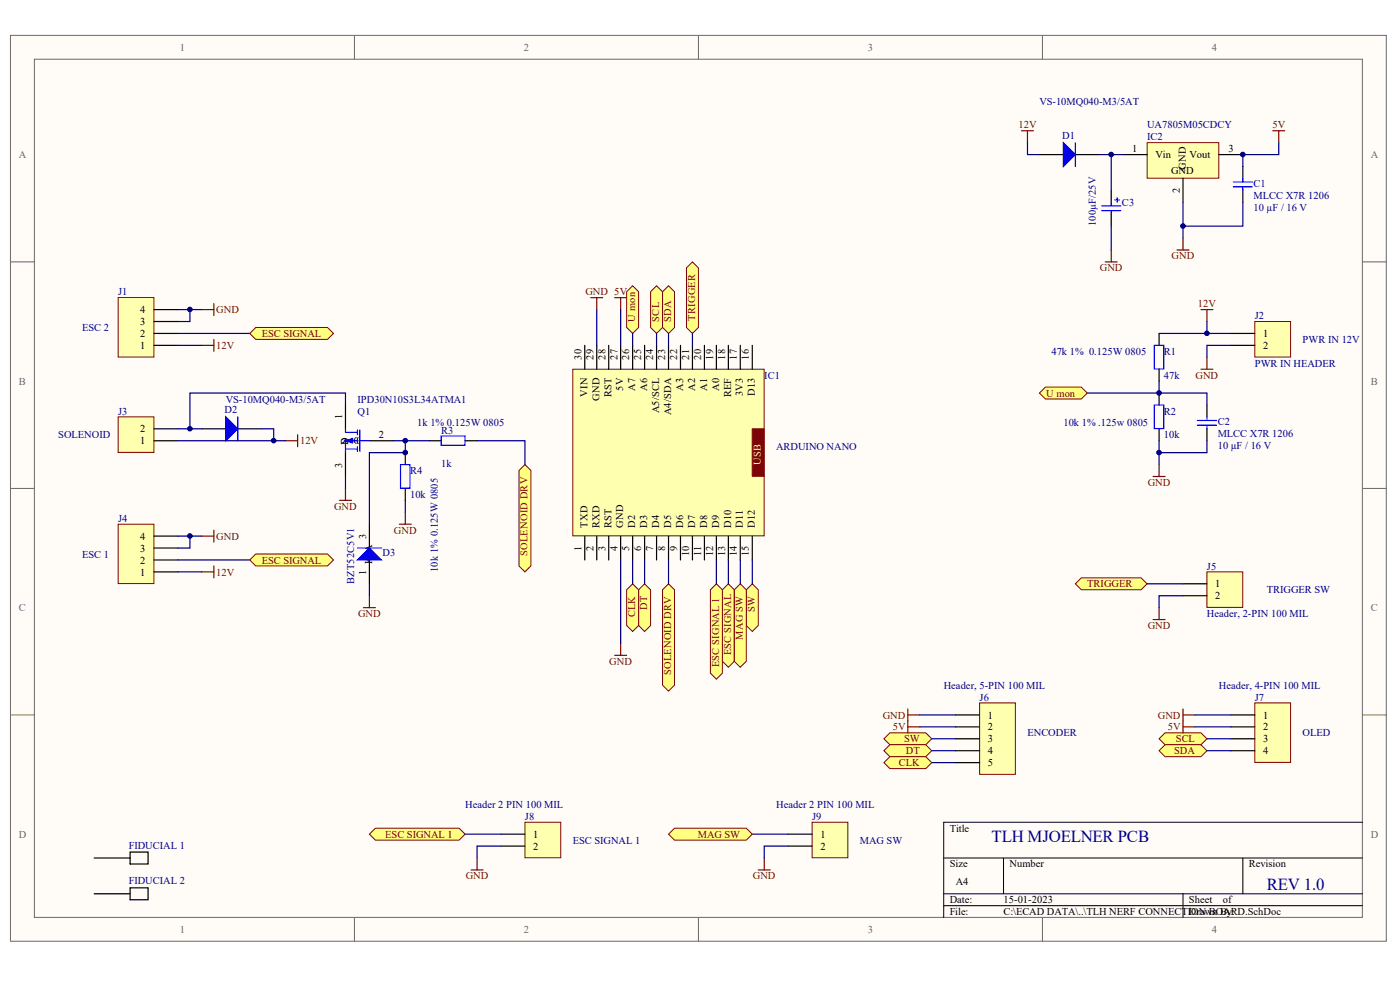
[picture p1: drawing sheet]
<svg xmlns="http://www.w3.org/2000/svg" width="288mm" height="202mm" viewBox="0 0 288 202" stroke-linecap="round" stroke-linejoin="round" font-family="sans-serif">
<defs><g id="words">
<g font-size="3.5" fill="#000080">
<text x="203.9" y="173">TLH MJOELNER PCB</text>
<text x="260.5" y="182.8">REV 1.0</text>
</g>
<g font-size="2.2" fill="#696969">
<text x="37" y="10.4">1</text>
<text x="107.7" y="10.4">2</text>
<text x="178.4" y="10.4">3</text>
<text x="249.2" y="10.4">4</text>
<text x="3.8" y="32.5">A</text>
<text x="281.9" y="32.5">A</text>
<text x="3.9" y="79">B</text>
<text x="281.9" y="79">B</text>
<text x="3.9" y="125.5">C</text>
<text x="281.9" y="125.5">C</text>
<text x="3.8" y="172.1">D</text>
<text x="281.9" y="172.1">D</text>
<text x="37" y="191.7">1</text>
<text x="107.7" y="191.7">2</text>
<text x="178.4" y="191.7">3</text>
<text x="249.2" y="191.7">4</text>
</g>
<g font-size="2.2" fill="#000080">
<text x="213.7" y="21.5">VS-10MQ040-M3/5AT</text>
<text x="218.4" y="28.6">D1</text>
<text x="235.9" y="28.8">IC2</text>
<text x="235.9" y="26.4">UA7805M05CDCY</text>
<text x="257.8" y="38.4">C1</text>
<text x="257.8" y="40.8">MLCC X7R 1206</text>
<text x="230.7" y="42.3">C3</text>
<text x="257.8" y="43.3">10 µF / 16 V</text>
<text x="24.3" y="60.7">J1</text>
<text x="258" y="65.6">J2</text>
<text x="16.9" y="68">ESC 2</text>
<text x="267.9" y="70.5">PWR IN 12V</text>
<text x="157.1" y="77.8">IC1</text>
<text x="216.2" y="72.9">47k 1% 0.125W 0805</text>
<text x="239.3" y="77.8">47k</text>
<text x="239.3" y="72.9">R1</text>
<text x="258" y="75.4">PWR IN HEADER</text>
<text x="46.4" y="82.7">VS-10MQ040-M3/5AT</text>
<text x="73.5" y="82.7">IPD30N10S3L34ATMA1</text>
<text x="24.3" y="85.2">J3</text>
<text x="46.2" y="84.9">D2</text>
<text x="73.5" y="85.2">Q1</text>
<text x="85.8" y="87.6">1k 1% 0.125W 0805</text>
<text x="90.7" y="89.1">R3</text>
<text x="218.6" y="87.6">10k 1% .125w 0805</text>
<text x="239.3" y="85.2">R2</text>
<text x="250.4" y="87.4">C2</text>
<text x="250.4" y="89.8">MLCC X7R 1206</text>
<text x="12" y="90.1">SOLENOID</text>
<text x="90.7" y="95.9">1k</text>
<text x="159.6" y="92.5">ARDUINO NANO</text>
<text x="239.3" y="90.1">10k</text>
<text x="250.4" y="92.3">10 µF / 16 V</text>
<text x="84.3" y="97.4">R4</text>
<text x="24.3" y="107.2">J4</text>
<text x="84.3" y="102.3">10k</text>
<text x="16.9" y="114.6">ESC 1</text>
<text x="78.7" y="114.3">D3</text>
<text x="248.2" y="117">J5</text>
<text x="260.5" y="121.9">TRIGGER SW</text>
<text x="248.2" y="126.8">Header, 2-PIN 100 MIL</text>
<text x="194" y="141.5">Header, 5-PIN 100 MIL</text>
<text x="201.4" y="143.9">J6</text>
<text x="250.6" y="141.5">Header, 4-PIN 100 MIL</text>
<text x="258" y="143.9">J7</text>
<text x="211.3" y="151.3">ENCODER</text>
<text x="267.9" y="151.3">OLED</text>
<text x="95.6" y="166">Header 2 PIN 100 MIL</text>
<text x="159.6" y="166">Header 2 PIN 100 MIL</text>
<text x="107.9" y="168.4">J8</text>
<text x="117.8" y="173.3">ESC SIGNAL 1</text>
<text x="167" y="168.4">J9</text>
<text x="176.8" y="173.3">MAG SW</text>
<text x="26.5" y="174.3">FIDUCIAL 1</text>
<text x="26.5" y="181.7">FIDUCIAL 2</text>
</g>
<g font-size="2.2" fill="#800000">
<text x="209.4" y="26.4">12V</text>
<text x="261.6" y="26.4">5V</text>
<text x="240.9" y="53.3">GND</text>
<text x="226.2" y="55.7">GND</text>
<text x="44.5" y="64.3">GND</text>
<text x="120.4" y="60.7">GND 5V</text>
<text x="246.3" y="63.1">12V</text>
<text x="44.5" y="71.7">12V</text>
<text x="53.8" y="69.2">ESC SIGNAL</text>
<text x="245.8" y="77.8">GND</text>
<text x="215.1" y="81.5">U mon</text>
<text x="61.7" y="91.3">12V</text>
<text x="236" y="99.8">GND</text>
<text x="68.7" y="104.7">GND</text>
<text x="44.5" y="110.9">GND</text>
<text x="81" y="109.6">GND</text>
<text x="44.5" y="118.2">12V</text>
<text x="53.8" y="115.8">ESC SIGNAL</text>
<text x="223.6" y="120.7">TRIGGER</text>
<text x="73.6" y="126.7">GND</text>
<text x="236" y="129.2">GND</text>
<text x="125.3" y="136.5">GND</text>
<text x="181.5" y="147.6">GND</text>
<text x="238.1" y="147.6">GND</text>
<text x="183.6" y="150.1">5V</text>
<text x="185.9" y="152.5">SW</text>
<text x="186.2" y="155">DT</text>
<text x="240.2" y="150.1">5V</text>
<text x="241.5" y="155">SDA</text>
<text x="241.8" y="152.5">SCL</text>
<text x="184.8" y="157.4">CLK</text>
<text x="79.2" y="172.1">ESC SIGNAL 1</text>
<text x="143.5" y="172.1">MAG SW</text>
<text x="95.8" y="180.6">GND</text>
<text x="154.8" y="180.6">GND</text>
</g>
<g font-size="2.2">
<text x="232.8" y="31.3">1</text>
<text x="237.6" y="32.5">Vin</text>
<text x="240.8" y="35.7">GND</text>
<text x="244.6" y="32.5">Vout</text>
<text x="252.6" y="31.3">3</text>
<text x="28.8" y="64.3">4</text>
<text x="28.8" y="71.7">1</text>
<text x="28.8" y="69.2">2</text>
<text x="28.8" y="66.8">3</text>
<text x="259.7" y="69.2">1</text>
<text x="259.7" y="71.7">2</text>
<text x="28.8" y="88.8">2</text>
<text x="28.8" y="91.3">1</text>
<text x="72.7" y="91.3">G</text>
<text x="77.9" y="90.1">2</text>
<text x="28.8" y="113.3">3</text>
<text x="28.8" y="110.9">4</text>
<text x="28.8" y="118.2">1</text>
<text x="28.8" y="115.8">2</text>
<text x="249.9" y="120.7">1</text>
<text x="249.9" y="123.1">2</text>
<text x="203.1" y="147.6">1</text>
<text x="259.7" y="147.6">1</text>
<text x="203.1" y="150.1">2</text>
<text x="203.1" y="152.5">3</text>
<text x="203.1" y="155">4</text>
<text x="259.7" y="150.1">2</text>
<text x="259.7" y="152.5">3</text>
<text x="259.7" y="155">4</text>
<text x="203.1" y="157.4">5</text>
<text x="109.7" y="172.1">1</text>
<text x="168.7" y="172.1">1</text>
<text x="195.3" y="170.8">Title</text>
<text x="109.7" y="174.6">2</text>
<text x="168.7" y="174.6">2</text>
<text x="195.3" y="178.2">Size</text>
<text x="207.6" y="178.2">Number</text>
<text x="256.8" y="178.2">Revision</text>
<text x="195.3" y="185.5">Date:</text>
<text x="196.5" y="181.9">A4</text>
<text x="206.3" y="185.5">15-01-2023</text>
<text x="244.5" y="185.5">Sheet</text>
<text x="251.5" y="185.5">of</text>
<text x="195.3" y="188">File:</text>
<text x="206.3" y="188">C:\ECAD DATA\..\TLH NERF CONNECTION BOARD.SchDoc</text>
<text x="244.5" y="188">Drawn By:</text>
</g>
<g font-size="2.1">
<text x="243.8" y="34.9" transform="rotate(-90 243.8 34.9)">GND</text>
<text x="242.6" y="39.7" transform="rotate(-90 242.6 39.7)">2</text>
<text x="119.6" y="73.9" transform="rotate(-90 119.6 73.9)">30</text>
<text x="122" y="73.9" transform="rotate(-90 122 73.9)">29</text>
<text x="124.5" y="73.9" transform="rotate(-90 124.5 73.9)">28</text>
<text x="126.9" y="73.9" transform="rotate(-90 126.9 73.9)">27</text>
<text x="129.4" y="73.9" transform="rotate(-90 129.4 73.9)">26</text>
<text x="131.9" y="73.9" transform="rotate(-90 131.9 73.9)">25</text>
<text x="134.3" y="73.9" transform="rotate(-90 134.3 73.9)">24</text>
<text x="136.8" y="73.9" transform="rotate(-90 136.8 73.9)">23</text>
<text x="139.2" y="73.9" transform="rotate(-90 139.2 73.9)">22</text>
<text x="141.7" y="73.9" transform="rotate(-90 141.7 73.9)">21</text>
<text x="144.2" y="73.9" transform="rotate(-90 144.2 73.9)">20</text>
<text x="146.6" y="73.9" transform="rotate(-90 146.6 73.9)">19</text>
<text x="149.1" y="73.9" transform="rotate(-90 149.1 73.9)">18</text>
<text x="151.5" y="73.9" transform="rotate(-90 151.5 73.9)">17</text>
<text x="154" y="73.9" transform="rotate(-90 154 73.9)">16</text>
<text x="120.8" y="81.5" transform="rotate(-90 120.8 81.5)">VIN</text>
<text x="123.2" y="82.4" transform="rotate(-90 123.2 82.4)">GND</text>
<text x="125.7" y="81.6" transform="rotate(-90 125.7 81.6)">RST</text>
<text x="128.2" y="80.3" transform="rotate(-90 128.2 80.3)">5V</text>
<text x="130.6" y="80.3" transform="rotate(-90 130.6 80.3)">A7</text>
<text x="133.1" y="80.3" transform="rotate(-90 133.1 80.3)">A6</text>
<text x="140.5" y="80.3" transform="rotate(-90 140.5 80.3)">A3</text>
<text x="142.9" y="80.3" transform="rotate(-90 142.9 80.3)">A2</text>
<text x="145.4" y="80.3" transform="rotate(-90 145.4 80.3)">A1</text>
<text x="147.8" y="80.3" transform="rotate(-90 147.8 80.3)">A0</text>
<text x="150.3" y="81.6" transform="rotate(-90 150.3 81.6)">REF</text>
<text x="152.8" y="81.4" transform="rotate(-90 152.8 81.4)">3V3</text>
<text x="155.2" y="81.4" transform="rotate(-90 155.2 81.4)">D13</text>
<text x="70.4" y="86.1" transform="rotate(-90 70.4 86.1)">1</text>
<text x="135.5" y="84.9" transform="rotate(-90 135.5 84.9)">A5/SCL</text>
<text x="138" y="85.3" transform="rotate(-90 138 85.3)">A4/SDA</text>
<text x="71.6" y="91.4" transform="rotate(-90 71.6 91.4)">D</text>
<text x="71.6" y="91.3" transform="rotate(-90 71.6 91.3)">S</text>
<text x="70.4" y="96.1" transform="rotate(-90 70.4 96.1)">3</text>
<text x="75.3" y="110.6" transform="rotate(-90 75.3 110.6)">3</text>
<text x="119.6" y="113.2" transform="rotate(-90 119.6 113.2)">1</text>
<text x="120.8" y="108.4" transform="rotate(-90 120.8 108.4)">TXD</text>
<text x="122" y="113.2" transform="rotate(-90 122 113.2)">2</text>
<text x="123.2" y="108.4" transform="rotate(-90 123.2 108.4)">RXD</text>
<text x="124.5" y="113.2" transform="rotate(-90 124.5 113.2)">3</text>
<text x="125.7" y="108.4" transform="rotate(-90 125.7 108.4)">RST</text>
<text x="126.9" y="113.2" transform="rotate(-90 126.9 113.2)">4</text>
<text x="128.2" y="108.4" transform="rotate(-90 128.2 108.4)">GND</text>
<text x="129.4" y="113.2" transform="rotate(-90 129.4 113.2)">5</text>
<text x="130.6" y="108.4" transform="rotate(-90 130.6 108.4)">D2</text>
<text x="131.9" y="113.2" transform="rotate(-90 131.9 113.2)">6</text>
<text x="133.1" y="108.4" transform="rotate(-90 133.1 108.4)">D3</text>
<text x="134.3" y="113.2" transform="rotate(-90 134.3 113.2)">7</text>
<text x="135.5" y="108.4" transform="rotate(-90 135.5 108.4)">D4</text>
<text x="136.8" y="113.2" transform="rotate(-90 136.8 113.2)">8</text>
<text x="138" y="108.4" transform="rotate(-90 138 108.4)">D5</text>
<text x="139.2" y="113.2" transform="rotate(-90 139.2 113.2)">9</text>
<text x="140.5" y="108.4" transform="rotate(-90 140.5 108.4)">D6</text>
<text x="142.9" y="108.4" transform="rotate(-90 142.9 108.4)">D7</text>
<text x="145.4" y="108.4" transform="rotate(-90 145.4 108.4)">D8</text>
<text x="147.8" y="108.4" transform="rotate(-90 147.8 108.4)">D9</text>
<text x="150.3" y="108.4" transform="rotate(-90 150.3 108.4)">D10</text>
<text x="152.8" y="108.4" transform="rotate(-90 152.8 108.4)">D11</text>
<text x="155.2" y="108.4" transform="rotate(-90 155.2 108.4)">D12</text>
<text x="75.3" y="118.1" transform="rotate(-90 75.3 118.1)">1</text>
<text x="76.5" y="115.9" transform="rotate(-90 76.5 115.9)">K A</text>
<text x="141.7" y="114.3" transform="rotate(-90 141.7 114.3)">10</text>
<text x="144.2" y="114.3" transform="rotate(-90 144.2 114.3)">11</text>
<text x="146.6" y="114.3" transform="rotate(-90 146.6 114.3)">12</text>
<text x="149.1" y="114.3" transform="rotate(-90 149.1 114.3)">13</text>
<text x="151.5" y="114.3" transform="rotate(-90 151.5 114.3)">14</text>
<text x="154" y="114.3" transform="rotate(-90 154 114.3)">15</text>
</g>
<g font-size="2.1" fill="#000080">
<text x="225.3" y="46.5" transform="rotate(-90 225.3 46.5)">100µF/25V</text>
<text x="72.8" y="119.9" transform="rotate(-90 72.8 119.9)">BZT52C5V1</text>
<text x="90" y="117.5" transform="rotate(-90 90 117.5)">10k 1% 0.125W 0805</text>
</g>
<g font-size="2.1" fill="#800000">
<text x="142.9" y="65.9" transform="rotate(-90 142.9 65.9)">TRIGGER</text>
<text x="130.6" y="66" transform="rotate(-90 130.6 66)">U mon</text>
<text x="135.5" y="66" transform="rotate(-90 135.5 66)">SCL</text>
<text x="138" y="66" transform="rotate(-90 138 66)">SDA</text>
<text x="108.5" y="114.2" transform="rotate(-90 108.5 114.2)">SOLENOID DRV</text>
<text x="133.1" y="125.3" transform="rotate(-90 133.1 125.3)">DT</text>
<text x="155.2" y="125.7" transform="rotate(-90 155.2 125.7)">SW</text>
<text x="130.6" y="126.8" transform="rotate(-90 130.6 126.8)">CLK</text>
<text x="152.8" y="131.4" transform="rotate(-90 152.8 131.4)">MAG SW</text>
<text x="147.8" y="137.1" transform="rotate(-90 147.8 137.1)">ESC SIGNAL 1</text>
<text x="150.3" y="134.6" transform="rotate(-90 150.3 134.6)">ESC SIGNAL</text>
<text x="138" y="138.7" transform="rotate(-90 138 138.7)">SOLENOID DRV</text>
</g>
<text font-size="2.1" fill="#ffffb0" x="156.5" y="95.4" transform="rotate(-90 156.5 95.4)">USB</text>
</g></defs>
<g fill="#fffcf8" stroke="#696969" stroke-width=".21">
<path d="M2.1 7.3h282.9v186.1h-282.9z"/>
<path d="M7.1 12.2h273v176.3h-273z"/>
</g>
<path d="M72.9 7.3v4.9M143.6 7.3v4.9M214.3 7.3v4.9M2.1 53.8h5M280.2 53.8h4.9M2.1 100.3h5M280.2 100.3h4.9M2.1 146.9h5M280.2 146.9h4.9M72.9 188.5v4.9M143.6 188.5v4.9M214.3 188.5v4.9" fill="none" stroke="#696969" stroke-width=".21"/>
<path d="M194 176.3h86.2M206.3 176.3v7.3M255.6 176.3v7.3M280.2 168.9h-86.2v19.6M194 183.6h86.2M194 186.1h86.2M243.3 183.6v4.9" fill="none" stroke="#000" stroke-width=".21"/>
<path d="M117.8 75.8h39.3v34.3h-39.3z" fill="#ffffb0" stroke="#800000" stroke-width=".21"/>
<g fill="none" stroke="#000" stroke-width=".25">
<path d="M120.2 70.9v4.9M122.7 70.9v4.9M125.2 70.9v4.9M127.6 70.9v4.9M130.1 70.9v4.9M132.5 70.9v4.9M135 70.9v4.9M137.5 70.9v4.9M139.9 70.9v4.9M142.4 70.9v4.9M144.8 70.9v4.9M147.3 70.9v4.9"/>
<path d="M149.8 70.9v4.9M152.2 70.9v4.9M154.7 70.9v4.9M120.2 110.1v4.9M122.7 110.1v4.9M125.2 110.1v4.9M127.6 110.1v4.9M130.1 110.1v4.9M132.5 110.1v4.9M135 110.1v4.9M137.5 110.1v4.9M139.9 110.1v4.9"/>
<path d="M142.4 110.1v4.9M144.8 110.1v4.9M147.3 110.1v4.9M149.8 110.1v4.9M152.2 110.1v4.9M154.7 110.1v4.9"/>
</g>
<path d="M154.7 88.1h2.4v9.7h-2.4z" fill="#800000" stroke="#800000" stroke-width=".21"/>
<path d="M235.9 29.3h14.7v7.3h-14.7z" fill="#ffffb0" stroke="#800000" stroke-width=".21"/>
<path d="M230.9 31.8h5M243.3 36.7v4.9M250.6 31.8h5M255.6 34.2v2.5M255.6 39.1v2.5" fill="none" stroke="#000" stroke-width=".25"/>
<path d="M262.9 29.3v2.5h-7.3v2.4M243.3 41.6v4.9h12.3v-4.9M243.3 46.5v2.4" fill="none" stroke="#000080" stroke-width=".25"/>
<path d="M253.6 37.4h3.9M253.6 38.4h3.9M255.6 36.7v.7M255.6 38.4v.7" fill="none" stroke="#00f" stroke-width=".25"/>
<path d="M210 26.9h2.5M211.3 26.9v2.4M261.7 26.9h2.5M262.9 26.9v2.4M242 51.4h2.5M243.3 48.9v2.5" fill="none" stroke="#800000" stroke-width=".25"/>
<path d="M258 66h7.4v7.3h-7.4z" fill="#ffffb0" stroke="#800000" stroke-width=".21"/>
<path d="M253.1 68.5h4.9M253.1 70.9h4.9" fill="none" stroke="#000" stroke-width=".25"/>
<path d="M121.5 61.2h2.4M122.7 61.2v2.4M126.4 61.2h2.5M127.6 61.2v2.4M246.9 75.8h2.5M246.9 63.6h2.5M248.2 63.6v2.4M248.2 73.4v2.4M126.4 134.6h2.5M127.6 132.2v2.4" fill="none" stroke="#800000" stroke-width=".25"/>
<path d="M122.7 63.6v7.3M127.6 63.6v7.3M248.2 66v2.5h4.9M253.1 70.9h-4.9v2.5M127.6 115v17.2" fill="none" stroke="#000080" stroke-width=".25"/>
<path d="M24.3 85.6h7.3v7.3h-7.3z" fill="#ffffb0" stroke="#800000" stroke-width=".21"/>
<path d="M31.7 90.5h4.9M31.7 88.1h4.9" fill="none" stroke="#000" stroke-width=".25"/>
<path d="M24.3 107.7h7.3v12.2h-7.3z" fill="#ffffb0" stroke="#800000" stroke-width=".21"/>
<path d="M31.7 117.5h4.9M31.7 115h4.9M31.7 112.6h4.9M31.7 110.1h4.9" fill="none" stroke="#000" stroke-width=".25"/>
<path d="M41.5 110.1h2.5M41.5 117.5h2.5M44 108.9v2.5M44 116.3v2.4" fill="none" stroke="#800000" stroke-width=".25"/>
<path d="M36.6 110.1h2.5v2.5h-2.5M36.6 117.5h4.9M36.6 115h14.8M39.1 110.1h2.4" fill="none" stroke="#000080" stroke-width=".25"/>
<path d="M51.4 115l1.2-1.2h14.7l1.3 1.2-1.3 1.3h-14.7z" fill-rule="evenodd" fill="#ffff80" stroke="#800000" stroke-width=".21"/>
<path d="M36.6 88.1h4.9" fill="none" stroke="#000080" stroke-width=".25"/>
<path d="M58.7 90.5h2.5M61.2 89.3v2.5" fill="none" stroke="#800000" stroke-width=".25"/>
<path d="M24.3 61.1h7.3v12.2h-7.3z" fill="#ffffb0" stroke="#800000" stroke-width=".21"/>
<path d="M31.7 70.9h4.9M31.7 68.5h4.9M31.7 66h4.9M31.7 63.6h4.9" fill="none" stroke="#000" stroke-width=".25"/>
<path d="M41.5 63.6h2.5M41.5 70.9h2.5M44 62.4v2.4M44 69.7v2.5" fill="none" stroke="#800000" stroke-width=".25"/>
<path d="M36.6 63.6h2.5v2.4h-2.5M36.6 70.9h4.9M36.6 68.5h14.8M39.1 63.6h2.4" fill="none" stroke="#000080" stroke-width=".25"/>
<g fill="#ffff80" stroke="#800000" stroke-width=".21">
<path d="M51.4 68.5l1.2-1.2h14.7l1.3 1.2-1.3 1.2h-14.7z" fill-rule="evenodd"/>
<path d="M133.8 59.9l1.2-1.2 1.2 1.2v7.4l-1.2 1.2-1.2-1.2z" fill-rule="evenodd"/>
<path d="M136.2 59.9l1.3-1.2 1.2 1.2v7.4l-1.2 1.2-1.3-1.2z" fill-rule="evenodd"/>
</g>
<path d="M135 68.5v2.4M137.5 68.5v2.4M238.3 78.3v2.4h-14.7M238.3 68.5h9.9M238.3 80.7h9.9v2.5M238.3 90.5v4.9M248.2 90.5v2.5h-9.9" fill="none" stroke="#000080" stroke-width=".25"/>
<path d="M238.3 68.5v2.4M238.3 75.8v2.5M238.3 80.7v2.5M238.3 88.1v2.4M248.2 83.2v2.4M248.2 88.1v2.4" fill="none" stroke="#000" stroke-width=".25"/>
<path d="M237.3 70.9h2v4.9h-2zM237.3 83.2h2v4.8h-2zM246.2 86.4h3.9M246.2 87.4h3.9M248.2 85.6v.8M248.2 87.4v.7" fill="none" stroke="#00f" stroke-width=".25"/>
<path d="M237.1 97.9h2.5M238.3 95.4v2.5" fill="none" stroke="#800000" stroke-width=".25"/>
<g fill="#ffff80" stroke="#800000" stroke-width=".21">
<path d="M213.7 80.7l1.3-1.2h7.3l1.3 1.2-1.3 1.3h-7.3z" fill-rule="evenodd"/>
<path d="M128.9 59.9l1.2-1.2 1.2 1.2v7.4l-1.2 1.2-1.2-1.2z" fill-rule="evenodd"/>
</g>
<path d="M130.1 68.5v2.4" fill="none" stroke="#000080" stroke-width=".25"/>
<path d="M141.2 55l1.2-1.2 1.2 1.2v12.3l-1.2 1.2-1.2-1.2z" fill-rule="evenodd" fill="#ffff80" stroke="#800000" stroke-width=".21"/>
<path d="M142.4 68.5v2.4" fill="none" stroke="#000080" stroke-width=".25"/>
<path d="M248.2 117.5h7.3v7.3h-7.3z" fill="#ffffb0" stroke="#800000" stroke-width=".21"/>
<path d="M243.3 119.9h4.9M243.3 122.4h4.9" fill="none" stroke="#000" stroke-width=".25"/>
<path d="M237.1 127.3h2.5M238.3 124.8v2.5" fill="none" stroke="#800000" stroke-width=".25"/>
<path d="M243.3 122.4h-5v2.4" fill="none" stroke="#000080" stroke-width=".25"/>
<path d="M221.1 119.9l1.2-1.2h12.3l1.3 1.2-1.3 1.3h-12.3z" fill-rule="evenodd" fill="#ffff80" stroke="#800000" stroke-width=".21"/>
<path d="M235.9 119.9h7.4" fill="none" stroke="#000080" stroke-width=".25"/>
<path d="M148.5 121.2l1.3-1.3 1.2 1.3v14.7l-1.2 1.2-1.3-1.2z" fill-rule="evenodd" fill="#ffff80" stroke="#800000" stroke-width=".21"/>
<path d="M149.8 115v4.9" fill="none" stroke="#000080" stroke-width=".25"/>
<path d="M258 144.4h7.4v12.2h-7.4z" fill="#ffffb0" stroke="#800000" stroke-width=".21"/>
<path d="M253.1 146.9h4.9M253.1 149.3h4.9M253.1 151.8h4.9M253.1 154.2h4.9" fill="none" stroke="#000" stroke-width=".25"/>
<g fill="#ffff80" stroke="#800000" stroke-width=".21">
<path d="M238.3 151.8l1.3-1.3h7.3l1.3 1.3-1.3 1.2h-7.3z" fill-rule="evenodd"/>
<path d="M238.3 154.2l1.3-1.2h7.3l1.3 1.2-1.3 1.2h-7.3z" fill-rule="evenodd"/>
</g>
<path d="M243.3 145.6v4.9M243.3 146.9h2.4M243.3 149.3h2.4" fill="none" stroke="#800000" stroke-width=".25"/>
<path d="M245.7 146.9h7.4M245.7 149.3h7.4M248.2 151.8h4.9M248.2 154.2h4.9" fill="none" stroke="#000080" stroke-width=".25"/>
<path d="M201.4 144.4h7.4v14.7h-7.4z" fill="#ffffb0" stroke="#800000" stroke-width=".21"/>
<path d="M196.5 146.9h4.9M196.5 149.3h4.9M196.5 151.8h4.9M196.5 154.2h4.9M196.5 156.7h4.9" fill="none" stroke="#000" stroke-width=".25"/>
<g fill="#ffff80" stroke="#800000" stroke-width=".21">
<path d="M181.7 151.8l1.3-1.3h7.4l1.2 1.3-1.2 1.2h-7.4z" fill-rule="evenodd"/>
<path d="M181.7 154.2l1.3-1.2h7.4l1.2 1.2-1.2 1.2h-7.4z" fill-rule="evenodd"/>
<path d="M181.7 156.7l1.3-1.3h7.4l1.2 1.3-1.2 1.2h-7.4z" fill-rule="evenodd"/>
</g>
<path d="M69.8 102.8h2.5M71 100.3v2.5M82.1 107.7h2.5M83.3 105.2v2.5M186.7 145.6v4.9M186.7 146.9h2.4M186.7 149.3h2.4" fill="none" stroke="#800000" stroke-width=".25"/>
<path d="M211.3 29.3v2.5h2.4M226 31.8h4.9M53.8 88.1h2.5v2.4h-19.7M56.3 90.5h2.4M71 83.2v-2.5h-31.9v7.4M71 97.9v2.4M189.1 146.9h7.4M189.1 149.3h7.4M191.6 151.8h4.9M191.6 154.2h4.9M191.6 156.7h4.9" fill="none" stroke="#000080" stroke-width=".25"/>
<path d="M213.7 31.8h4.9M221.1 31.8h4.9M41.5 88.1h4.9M48.9 88.1h4.9M71 83.2v4.9M71 93v4.9M76 90.5h4.9M83.3 93v2.4M88.3 90.5h2.4M95.6 90.5h2.5M83.3 100.3v2.5" fill="none" stroke="#000" stroke-width=".25"/>
<g fill="#00f" stroke="#00f" stroke-width=".25">
<path d="M218.6 29.3l2.5 2.5-2.5 2.4z"/>
<path d="M46.4 85.6l2.5 2.5-2.5 2.4z"/>
</g>
<path d="M221.1 29.3v4.9M48.9 85.6v4.9M71 88.1v.7h2.5M71 92.3h2.5M73.5 90.5h-2.5v2.5M73.5 88.3v1M73.5 90.1v.9M73.5 91.8v.9M74 90.5h2M74 88.3v4.4M82.4 95.4h1.9v4.9h-1.9zM90.7 89.6h4.9v1.9h-4.9z" fill="none" stroke="#00f" stroke-width=".25"/>
<path d="M71 90.5l1.5-.4v.9z" fill="#00f" stroke="#00f" stroke-width=".21"/>
<path d="M136.2 121.2l1.3-1.3 1.2 1.3v19.5l-1.2 1.3-1.3-1.3z" fill-rule="evenodd" fill="#ffff80" stroke="#800000" stroke-width=".21"/>
<path d="M137.5 115v4.9" fill="none" stroke="#000080" stroke-width=".25"/>
<path d="M106.7 96.7l1.2-1.3 1.3 1.3v19.6l-1.3 1.2-1.2-1.2z" fill-rule="evenodd" fill="#ffff80" stroke="#800000" stroke-width=".21"/>
<path d="M80.9 90.5h7.4M83.3 90.5v2.5h-7.3v14.7M98.1 90.5h9.8v4.9M76 119.9v2.5M83.3 102.8v2.4" fill="none" stroke="#000080" stroke-width=".25"/>
<path d="M76 107.7v4.9M76 115v4.9" fill="none" stroke="#000" stroke-width=".25"/>
<path d="M73.5 115l2.5-2.4 2.4 2.4z" fill="#00f" stroke="#00f" stroke-width=".25"/>
<path d="M73.5 112.6h4.9" fill="none" stroke="#00f" stroke-width=".25"/>
<path d="M74.7 124.8h2.5M76 122.4v2.4" fill="none" stroke="#800000" stroke-width=".25"/>
<path d="M146.1 121.2l1.2-1.3 1.2 1.3v17.1l-1.2 1.2-1.2-1.2z" fill-rule="evenodd" fill="#ffff80" stroke="#800000" stroke-width=".21"/>
<path d="M147.3 115v4.9" fill="none" stroke="#000080" stroke-width=".25"/>
<path d="M153.5 121.2l1.2-1.3 1.2 1.3v7.3l-1.2 1.2-1.2-1.2z" fill-rule="evenodd" fill="#ffff80" stroke="#800000" stroke-width=".21"/>
<path d="M154.7 115v4.9" fill="none" stroke="#000080" stroke-width=".25"/>
<g fill="#ffff80" stroke="#800000" stroke-width=".21">
<path d="M131.3 121.2l1.2-1.3 1.3 1.3v7.3l-1.3 1.2-1.2-1.2z" fill-rule="evenodd"/>
<path d="M128.9 121.2l1.2-1.3 1.2 1.3v7.3l-1.2 1.2-1.2-1.2z" fill-rule="evenodd"/>
</g>
<path d="M130.1 115v4.9M132.5 115v4.9" fill="none" stroke="#000080" stroke-width=".25"/>
<path d="M151 121.2l1.2-1.3 1.3 1.3v14.7l-1.3 1.2-1.2-1.2z" fill-rule="evenodd" fill="#ffff80" stroke="#800000" stroke-width=".21"/>
<path d="M152.2 115v4.9" fill="none" stroke="#000080" stroke-width=".25"/>
<path d="M167 168.9h7.3v7.3h-7.3z" fill="#ffffb0" stroke="#800000" stroke-width=".21"/>
<path d="M162.1 171.4h4.9M162.1 173.8h4.9" fill="none" stroke="#000" stroke-width=".25"/>
<path d="M155.9 178.7h2.5M157.1 176.3v2.4" fill="none" stroke="#800000" stroke-width=".25"/>
<path d="M154.7 171.4h7.4M162.1 173.8h-5v2.5" fill="none" stroke="#000080" stroke-width=".25"/>
<path d="M107.9 168.9h7.4v7.3h-7.4z" fill="#ffffb0" stroke="#800000" stroke-width=".21"/>
<path d="M103 171.4h4.9M103 173.8h4.9" fill="none" stroke="#000" stroke-width=".25"/>
<path d="M96.9 178.7h2.4M98.1 176.3v2.4" fill="none" stroke="#800000" stroke-width=".25"/>
<path d="M95.6 171.4h7.4M103 173.8h-4.9v2.5" fill="none" stroke="#000080" stroke-width=".25"/>
<g fill="#ffff80" stroke="#800000" stroke-width=".21">
<path d="M137.5 171.4l1.2-1.3h14.8l1.2 1.3-1.2 1.2h-14.8z" fill-rule="evenodd"/>
<path d="M76 171.4l1.2-1.3h17.2l1.2 1.3-1.2 1.2h-17.2z" fill-rule="evenodd"/>
</g>
<path d="M228.5 31.8v7.3M228.5 46.5v4.9" fill="none" stroke="#000080" stroke-width=".25"/>
<path d="M227.3 53.8h2.4M228.5 51.4v2.4" fill="none" stroke="#800000" stroke-width=".25"/>
<path d="M228.5 39.1v2.5M228.5 44v2.5M19.4 176.3h7.4M26.8 175h3.6v2.5h-3.6zM19.4 183.6h7.4M26.8 182.4h3.6v2.4h-3.6z" fill="none" stroke="#000" stroke-width=".25"/>
<path d="M226.5 42.3h4M226.5 43.3h4M228.5 41.6v.7M228.5 43.3v.7M229.2 41.1h1M229.7 40.6v1" fill="none" stroke="#00f" stroke-width=".25"/>
<g fill="#000080" stroke="#000080" stroke-width=".21">
<circle cx="39" cy="110.1" r=".47"/>
<circle cx="39" cy="88.1" r=".47"/>
<circle cx="39" cy="63.6" r=".47"/>
<circle cx="56.3" cy="90.5" r=".47"/>
<circle cx="83.3" cy="93" r=".47"/>
<circle cx="83.3" cy="90.5" r=".47"/>
<circle cx="228.5" cy="31.7" r=".47"/>
<circle cx="238.3" cy="93" r=".47"/>
<circle cx="238.3" cy="80.7" r=".47"/>
<circle cx="243.2" cy="46.4" r=".47"/>
<circle cx="248.2" cy="68.5" r=".47"/>
<circle cx="255.5" cy="31.7" r=".47"/>
</g>
<use href="#words"/>
</svg>
